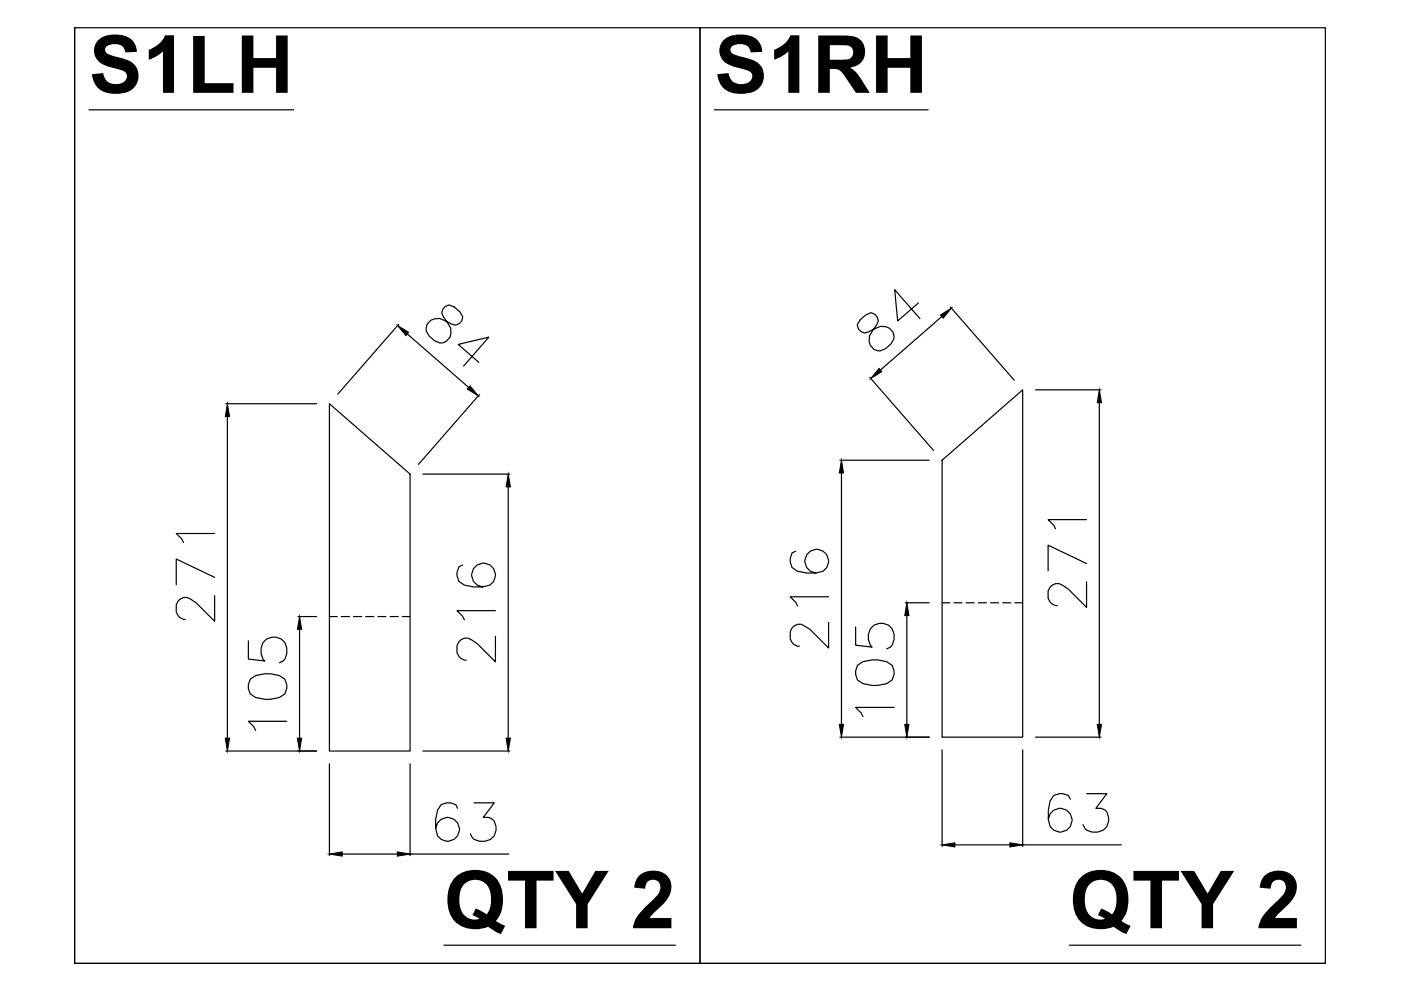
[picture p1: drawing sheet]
<svg xmlns="http://www.w3.org/2000/svg" width="297mm" height="210mm" viewBox="0 0 297 210" stroke-linecap="round" stroke-linejoin="round" font-family="sans-serif">
<defs><g id="words">
<g font-size="17">
<text x="18.9" y="19.7">S1LH</text>
<text x="151.5" y="19.7">S1RH</text>
<text x="94.1" y="196.8">QTY 2</text>
<text x="226.7" y="196.8">QTY 2</text>
</g>
</g></defs>
<!-- layer: 0 -->
<g fill="none" stroke="#000" stroke-width=".25">
<path d="M15.8 5.9h.1M15.8 5.9h132.6v198.4h-132.6zM15.8 5.9v198.4h265.2M148.4 5.9h132.6v198.4h-132.6zM84.5 68.8l-12.9 14.8M86.4 70.8l13 11.3M91.3 67.9l.8-.3 1.1-.1 2.6 1.2a1.65 1.65 0 0 0 2.3-1.5l-.6-1.1-1.2-1-1.1-.5a1.62 1.62 0 0 0-1.2 2.6l.9 1.3a2.43 2.43 0 0 1 .7 2.7 2.43 2.43 0 0 1-2.3 1.5 3.7 3.7 0 0 1-3-3.1l.2-.8zM101.5 76.8l-4.4-3.8 6.5-1.5-5.3 6.1M182.4 67.8l-.6 1.1a1.65 1.65 0 0 0 2.3 1.5l1.5-.7a2.43 2.43 0 0 1 2.7-.3 2.43 2.43 0 0 1 1.2 2.5 3.7 3.7 0 0 1-3.5 2.5 2.46 2.46 0 0 1-1-4.2l.9-1.3a1.66 1.66 0 0 0-1.2-2.6l-1.1 .5zM184.4 80l13.5 15.5M194.7 64.2l-4.4 3.9-.6-6.7 5.3 6.2M199.7 67.1l-13 11.4"/>
<path d="M201.5 65.1l13.5 15.5M47.9 85.6h19.2M48.2 88.3v68.2M69.8 85.6l17.1 14.9v58.7h-17.1zM101.6 83.7l-12.9 14.8M178.1 97.6h18.9M199.7 97.6l17.1-14.9v73.6h-17.1zM219.6 82.7h13.8M233.1 85.4v68.2M45.5 113.1h-8.1l1.1 1.2 .4 .7M89.7 100.5h18.4M98.1 119.8l-.8 .4a2.62 2.62 0 0 0 1.2 3.9l1.9 .3h1.9l1.6-.3a2.53 2.53 0 0 0 .3-4.1 2.53 2.53 0 0 0-4 1 2.53 2.53 0 0 0 2.1 3.4"/>
<path d="M107.8 103.2v53.3M168.7 116.9l-.8 .3-.4 1.2v.8l.4 1.1 1.2 .8 1.9 .4h2l1.5-.4a2.53 2.53 0 0 0 .3-4.1 2.53 2.53 0 0 0-4 1 2.53 2.53 0 0 0 2.2 3.5M178.4 100.3v53.3M230.4 119.5l-8.2-3.9v5.4M230.4 110.2h-8.2l1.2 1.1 .4 .8M45.5 126.3v5.4l-3.9-3.9-1.1-.7a1.93 1.93 0 0 0-3.1 1.1v1.6a2.03 2.03 0 0 0 1.9 1.5M45.5 122.4l-8.1-3.9v5.5M52.7 135.9v3.8l3.4 .4a3.2 3.2 0 0 1 .4-4.6 2.82 2.82 0 0 1 3.2 .1 2.82 2.82 0 0 1 1.1 3l-.4 1.1-.4 .4-.8 .4M63.2 130.7h3.9M63.5 133.5v23M105 134.9v5.4l-3.8-3.8-1.2-.8a1.95 1.95 0 0 0-3.1 1.1v1.6a2.02 2.02 0 0 0 1.9 1.6M105 129.5h-8.1l1.2 1.1 .4 .8"/>
<path d="M175.7 132v5.4l-3.9-3.9-1.2-.7a1.91 1.91 0 0 0-3.1 1.1v1.6a1.98 1.98 0 0 0 2 1.5M175.7 126.5h-8.2l1.2 1.2 .4 .8M181.4 132.9v3.9l3.5 .4a3.2 3.2 0 0 1 .4-4.7 2.93 2.93 0 0 1 3.8 .8 2.93 2.93 0 0 1-.3 3.9l-.8 .4M191.9 127.8h5.1M192.3 130.5v23.1M230.4 123.4v5.4l-3.9-3.9-1.2-.8a1.95 1.95 0 0 0-3.1 1.2v1.6a2.02 2.02 0 0 0 2 1.5M47.9 159.2h19.2M53 144l1.2-.8 1.9-.3h1.2l1.9 .3a2.5 2.5 0 0 1 1.6 2.4 2.5 2.5 0 0 1-1.6 2.3l-1.9 .4h-1.2l-1.9-.4-1.2-.8-.3-1.2v-.7zM60.8 152.9h-8.1l1.1 1.2 .4 .8M89.7 159.2h18.4M178.1 156.3h18.9M181.8 141.1l1.2-.8 1.9-.4h1.2l1.9 .4a2.5 2.5 0 0 1 1.6 2.3 2.5 2.5 0 0 1-1.6 2.3l-1.9 .4h-1.2l-1.9-.4-1.2-.7-.4-1.2v-.8z"/>
<path d="M189.6 150h-8.2l1.2 1.2 .4 .7M199.7 159v20.5M216.8 159v20.5M219.6 156.3h13.8M69.8 161.9v19.5M86.9 161.9v19.5M97 171.4l-.4-.8-1.1-.4h-.8l-1.2 .4-.7 1.2-.4 1.9v1.9l.4 1.6a2.54 2.54 0 0 0 4.1 .2 2.54 2.54 0 0 0-1.1-3.9 2.54 2.54 0 0 0-3.4 2.1M100.5 170.2h4.3l-2.3 3.1a2.23 2.23 0 0 1 2.7 2.7 2.78 2.78 0 0 1-3.5 2.4l-1.2-.4-.8-1.2M202.5 179.1h11.6M216.8 179.1h21M226.9 169.4l-.4-.7-1.1-.4h-.8l-1.2 .4-.8 1.1-.3 2v1.9l.3 1.6a2.53 2.53 0 0 0 4.1 .2 2.53 2.53 0 0 0-.9-3.9 2.53 2.53 0 0 0-3.5 2.1M230.4 168.3h4.3l-2.4 3.1a2.19 2.19 0 0 1 2.7 2.7 2.78 2.78 0 0 1-3.4 2.3l-1.2-.4-.4-.4-.4-.7"/>
<path d="M72.6 181.1h11.6M86.9 181.1h21"/>
</g>
<!-- layer: HIDDEN -->
<g fill="none" stroke="#000" stroke-width=".25">
<path d="M69.8 130.7h1.7M72.4 130.7h1.7M74.9 130.7h1.8M77.5 130.7h1.8M80.1 130.7h1.7M82.7 130.7h1.7M85.3 130.7h1.6M199.7 127.8h1.7M202.2 127.8h1.8M204.8 127.8h1.8M207.4 127.8h1.7M210 127.8h1.7"/>
<path d="M212.6 127.8h1.7M215.2 127.8h1.6"/>
</g>
<!-- layer: 0 -->
<g fill="#000" stroke="#000" stroke-width=".21">
<path d="M84.3 69l2.3 1.5-.5 .6zM186.4 78.1l.6 .7-2.4 1.4zM199.4 66.8l2.3-1.5-1.7 2.2zM48.2 85.6l.5 2.7h-.9zM99.7 81.8l1.7 2.1-2.3-1.4zM233.1 82.7l.4 2.7h-.9zM107.8 100.5l.4 2.7h-.9zM178.4 97.6l.5 2.7h-1zM63.5 130.7l.5 2.8h-1zM192.3 127.8l.4 2.7h-.9zM47.8 156.5h.9l-.5 2.7zM63 156.5h1l-.5 2.7z"/>
<path d="M107.3 156.5h.9l-.4 2.7zM177.9 153.6h1l-.5 2.7zM191.8 153.6h.9l-.4 2.7zM232.6 153.6h.9l-.4 2.7zM199.7 179.1l2.8-.4v.9zM214.1 178.7l2.7 .4-2.7 .5zM69.8 181.1l2.8-.5v.9zM84.2 180.6l2.7 .5-2.7 .4z"/>
</g>
<!-- layer: Section line -->
<path d="M18.9 23.3h43.4M151.5 23.3h45.3M94.1 200.4h49.1M226.7 200.4h49.1" fill="none" stroke="#000" stroke-width=".25"/>
<use href="#words"/>
</svg>
